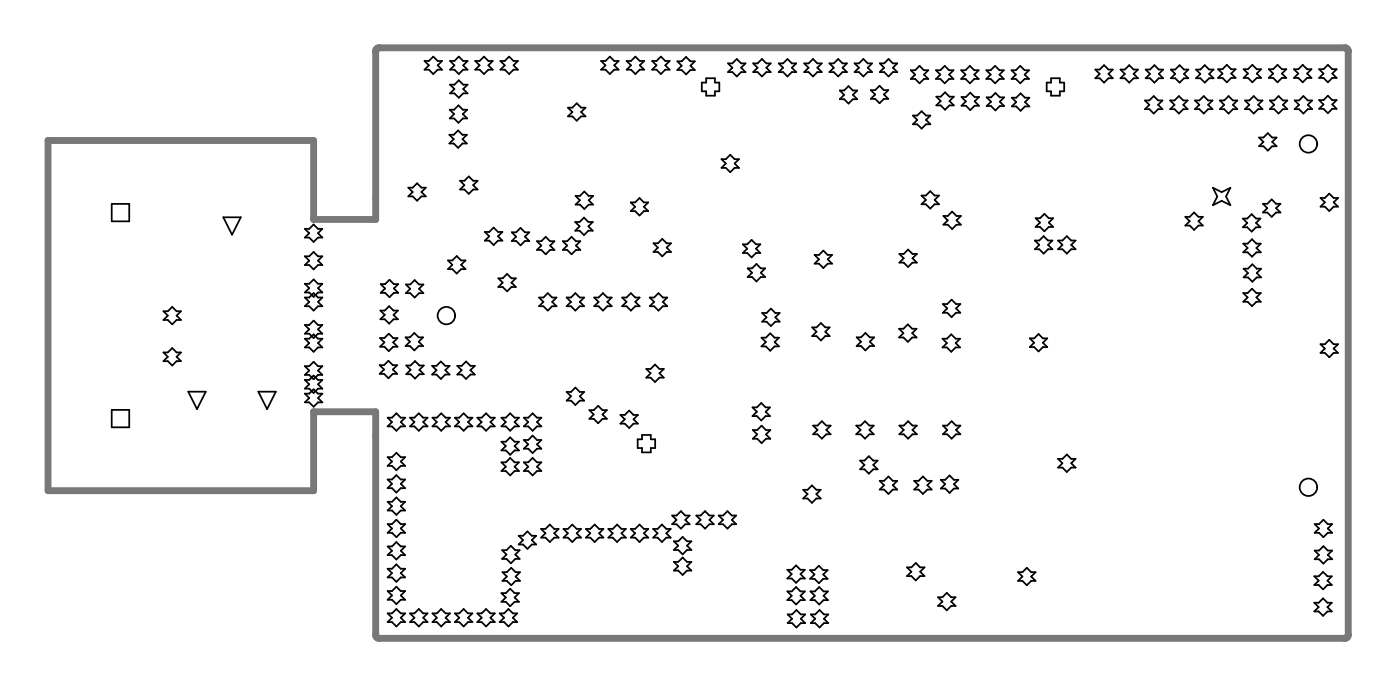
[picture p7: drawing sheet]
<svg xmlns="http://www.w3.org/2000/svg" width="67mm" height="33mm" viewBox="0 0 67 33" stroke-linecap="round" stroke-linejoin="round" font-family="sans-serif">
<g fill="none" stroke="#000" stroke-width=".08">
<path d="M5.4 9.8h.8v.8h-.8zM5.4 19.7h.8v.8h-.8zM7.9 16.9h.2l.2-.2 .2 .2h.2l-.2 .2 .2 .3h-.2l-.2 .2-.2-.2h-.2l.2-.3zM7.9 15h.2l.2-.3 .2 .3h.2l-.2 .2 .2 .2h-.2l-.2 .2-.2-.2h-.2l.2-.2zM9.1 18.8h.8l-.4 .9zM10.7 10.4h.9l-.4 .9zM12.4 18.8h.9l-.4 .9zM14.7 11h.2l.2-.2 .2 .2h.2l-.2 .2 .2 .2h-.2l-.2 .2-.2-.2h-.2l.2-.2zM14.7 18.9h.2l.2-.2 .2 .2h.2l-.2 .2 .2 .2h-.2l-.2 .2-.2-.2h-.2l.2-.2zM14.7 18.3h.2l.2-.3 .2 .3h.2l-.2 .2 .2 .2h-.2l-.2 .2-.2-.2h-.2l.2-.2zM14.7 17.6h.2l.2-.2 .2 .2h.2l-.2 .2 .2 .2h-.2l-.2 .2-.2-.2h-.2l.2-.2zM14.7 16.3h.2l.2-.2 .2 .2h.2l-.2 .2 .2 .2h-.2l-.2 .2-.2-.2h-.2l.2-.2z"/>
<path d="M14.7 15.6h.2l.2-.2 .2 .2h.2l-.2 .2 .2 .2h-.2l-.2 .2-.2-.2h-.2l.2-.2zM14.7 12.3h.2l.2-.2 .2 .2h.2l-.2 .2 .2 .2h-.2l-.2 .2-.2-.2h-.2l.2-.2zM14.7 13.6h.2l.2-.2 .2 .2h.2l-.2 .2 .2 .3h-.2l-.2 .2-.2-.2h-.2l.2-.3zM14.7 14.3h.2l.2-.2 .2 .2h.2l-.2 .2 .2 .2h-.2l-.2 .2-.2-.2h-.2l.2-.2zM18.3 17.5h.2l.2-.2 .2 .2h.2l-.2 .3 .2 .2h-.2l-.2 .2-.2-.2h-.2l.2-.2zM18.3 16.2h.2l.2-.2 .2 .2h.2l-.2 .3 .2 .2h-.2l-.2 .2-.2-.2h-.2l.2-.2zM18.3 14.9h.2l.2-.2 .2 .2h.3l-.3 .2 .3 .2h-.3l-.2 .3-.2-.3h-.2l.2-.2zM18.3 13.7h.2l.2-.3 .3 .3h.2l-.2 .2 .2 .2h-.2l-.3 .2-.2-.2h-.2l.2-.2zM19.5 16.2h.2l.2-.2 .3 .2h.2l-.2 .2 .2 .2h-.2l-.3 .2-.2-.2h-.2l.2-.2zM19.5 13.7h.2l.3-.2 .2 .2h.2l-.2 .2 .2 .2h-.2l-.2 .2-.3-.2h-.2l.2-.2zM19.6 17.6h.2l.2-.2 .2 .2h.2l-.2 .2 .2 .2h-.2l-.2 .2-.2-.2h-.2l.2-.2zM19.7 9h.2l.2-.2 .2 .2h.2l-.2 .2 .2 .2h-.2l-.2 .2-.2-.2h-.2l.2-.2z"/>
<path d="M20.4 2.9h.2l.3-.2 .2 .2h.2l-.2 .2 .2 .2h-.2l-.2 .3-.3-.3h-.2l.2-.2zM20.8 17.6h.2l.2-.2 .2 .2h.2l-.2 .2 .2 .2h-.2l-.2 .2-.2-.2h-.2l.2-.2zM21.6 12.5h.2l.2-.2 .2 .2h.2l-.2 .2 .2 .2h-.2l-.2 .2-.2-.2h-.2l.2-.2zM21.6 6.5h.2l.2-.2 .3 .2h.2l-.2 .2 .2 .2h-.2l-.3 .2-.2-.2h-.2l.2-.2zM21.6 5.3h.3l.2-.2 .2 .2h.2l-.2 .2 .2 .2h-.2l-.2 .2-.2-.2h-.3l.3-.2zM21.7 4.1h.2l.2-.2 .2 .2h.2l-.2 .2 .2 .2h-.2l-.2 .2-.2-.2h-.2l.2-.2zM21.7 2.9h.2l.2-.2 .2 .2h.2l-.2 .2 .2 .2h-.2l-.2 .3-.2-.3h-.2l.2-.2zM22 17.6h.2l.2-.2 .2 .2h.3l-.3 .2 .3 .2h-.3l-.2 .2-.2-.2h-.2l.2-.2zM22.1 8.7h.3l.2-.2 .2 .2h.2l-.2 .2 .2 .2h-.2l-.2 .2-.2-.2h-.3l.3-.2zM22.9 2.9h.2l.2-.2 .2 .2h.2l-.2 .2 .2 .2h-.2l-.2 .3-.2-.3h-.2l.2-.2zM23.3 11.1h.2l.3-.2 .2 .2h.2l-.2 .3 .2 .2h-.2l-.2 .2-.3-.2h-.2l.2-.2zM24 13.4h.2l.2-.2 .2 .2h.2l-.2 .2 .2 .2h-.2l-.2 .2-.2-.2h-.2l.2-.2z"/>
<path d="M24.1 2.9h.2l.2-.2 .2 .2h.2l-.2 .2 .2 .2h-.2l-.2 .3-.2-.3h-.2l.2-.2zM24.6 11.2h.2l.3-.2 .2 .2h.2l-.2 .2 .2 .2h-.2l-.2 .2-.3-.2h-.2l.2-.2zM25.8 11.6h.3l.2-.2 .2 .2h.2l-.2 .2 .2 .2h-.2l-.2 .2-.2-.2h-.3l.3-.2zM25.9 14.3h.3l.2-.2 .2 .2h.2l-.2 .2 .2 .2h-.2l-.2 .2-.2-.2h-.3l.3-.2zM27.1 11.6h.2l.2-.2 .2 .2h.2l-.2 .2 .2 .2h-.2l-.2 .2-.2-.2h-.2l.2-.2zM27.3 14.3h.2l.2-.2 .2 .2h.2l-.2 .2 .2 .2h-.2l-.2 .2-.2-.2h-.2l.2-.2zM27.3 18.8h.2l.2-.2 .2 .2h.2l-.2 .2 .2 .3h-.2l-.2 .2-.2-.2h-.2l.2-.3zM27.3 5.2h.2l.3-.2 .2 .2h.2l-.2 .2 .2 .2h-.2l-.2 .2-.3-.2h-.2l.2-.2zM27.7 10.7h.2l.2-.2 .2 .2h.2l-.2 .2 .2 .2h-.2l-.2 .2-.2-.2h-.2l.2-.2zM27.7 9.4h.2l.2-.2 .2 .2h.2l-.2 .2 .2 .2h-.2l-.2 .2-.2-.2h-.2l.2-.2zM28.4 19.7h.2l.2-.2 .2 .2h.2l-.2 .2 .2 .2h-.2l-.2 .2-.2-.2h-.2l.2-.2zM28.6 14.3h.2l.2-.2 .2 .2h.2l-.2 .2 .2 .2h-.2l-.2 .2-.2-.2h-.2l.2-.2z"/>
<path d="M28.9 2.9h.2l.3-.2 .2 .2h.2l-.2 .2 .2 .2h-.2l-.2 .3-.3-.3h-.2l.2-.2zM29.9 19.9h.2l.2-.2 .2 .2h.2l-.2 .3 .2 .2h-.2l-.2 .2-.2-.2h-.2l.2-.2zM29.9 14.3h.3l.2-.2 .2 .2h.2l-.2 .2 .2 .2h-.2l-.2 .2-.2-.2h-.3l.3-.2zM30.2 2.9h.2l.2-.2 .2 .2h.2l-.2 .2 .2 .2h-.2l-.2 .3-.2-.3h-.2l.2-.2zM30.4 9.7h.2l.2-.2 .2 .2h.2l-.2 .2 .2 .2h-.2l-.2 .3-.2-.3h-.2l.2-.2zM31.1 17.7h.2l.2-.2 .2 .2h.2l-.2 .2 .2 .2h-.2l-.2 .3-.2-.3h-.2l.2-.2zM31.3 14.3h.2l.2-.2 .2 .2h.2l-.2 .2 .2 .2h-.2l-.2 .2-.2-.2h-.2l.2-.2zM31.4 2.9h.2l.2-.2 .2 .2h.2l-.2 .2 .2 .2h-.2l-.2 .3-.2-.3h-.2l.2-.2zM31.5 11.7h.2l.2-.2 .2 .2h.2l-.2 .2 .2 .2h-.2l-.2 .2-.2-.2h-.2l.2-.2zM32.6 2.9h.2l.2-.2 .2 .2h.2l-.2 .3 .2 .2h-.2l-.2 .2-.2-.2h-.2l.2-.2zM33.8 4h.2v-.2h.4v.2h.2v.4h-.2v.2h-.4v-.2h-.2zM34.7 7.6h.2l.2-.2 .3 .2h.2l-.2 .3 .2 .2h-.2l-.3 .2-.2-.2h-.2l.2-.2z"/>
<path d="M35 3h.2l.3-.2 .2 .2h.2l-.2 .3 .2 .2h-.2l-.2 .2-.3-.2h-.2l.2-.2zM35.8 11.7h.2l.2-.2 .2 .2h.2l-.2 .3 .2 .2h-.2l-.2 .2-.2-.2h-.2l.2-.2zM36 12.9h.2l.2-.2 .2 .2h.2l-.2 .2 .2 .2h-.2l-.2 .2-.2-.2h-.2l.2-.2zM36.2 19.6h.2l.2-.2 .2 .2h.3l-.3 .2 .3 .2h-.3l-.2 .2-.2-.2h-.2l.2-.2zM36.3 3h.2l.2-.2 .2 .2h.2l-.2 .3 .2 .2h-.2l-.2 .2-.2-.2h-.2l.2-.2zM36.6 16.2h.3l.2-.2 .2 .2h.2l-.2 .2 .2 .2h-.2l-.2 .3-.2-.3h-.3l.3-.2zM36.7 15h.2l.2-.2 .2 .2h.2l-.2 .3 .2 .2h-.2l-.2 .2-.2-.2h-.2l.2-.2zM37.5 3h.2l.2-.2 .2 .2h.2l-.2 .3 .2 .2h-.2l-.2 .2-.2-.2h-.2l.2-.2zM38.7 3h.2l.2-.2 .2 .2h.3l-.3 .3 .3 .2h-.3l-.2 .2-.2-.2h-.2l.2-.2zM39.1 15.7h.2l.2-.2 .2 .2h.2l-.2 .2 .2 .3h-.2l-.2 .2-.2-.2h-.2l.2-.3zM39.2 12.3h.2l.2-.3 .2 .3h.2l-.2 .2 .2 .2h-.2l-.2 .2-.2-.2h-.2l.2-.2zM39.9 3h.2l.2-.2 .3 .2h.2l-.2 .3 .2 .2h-.2l-.3 .2-.2-.2h-.2l.2-.2z"/>
<path d="M40.4 4.3h.2l.2-.2 .2 .2h.3l-.3 .3 .3 .2h-.3l-.2 .2-.2-.2h-.2l.2-.2zM41.1 3h.2l.3-.2 .2 .2h.2l-.2 .3 .2 .2h-.2l-.2 .2-.3-.2h-.2l.2-.2zM41.2 16.2h.2l.3-.2 .2 .2h.2l-.2 .2 .2 .2h-.2l-.2 .2-.3-.2h-.2l.2-.2zM41.9 4.3h.2l.2-.2 .2 .2h.3l-.3 .2 .3 .3h-.3l-.2 .2-.2-.2h-.2l.2-.3zM42.3 3h.3l.2-.2 .2 .2h.2l-.2 .3 .2 .2h-.2l-.2 .2-.2-.2h-.3l.3-.2zM43.3 15.8h.2l.2-.2 .2 .2h.2l-.2 .2 .2 .2h-.2l-.2 .2-.2-.2h-.2l.2-.2zM43.3 12.2h.2l.2-.2 .2 .2h.2l-.2 .2 .2 .2h-.2l-.2 .2-.2-.2h-.2l.2-.2zM43.8 3.4h.2l.3-.2 .2 .2h.2l-.2 .2 .2 .2h-.2l-.2 .2-.3-.2h-.2l.2-.2zM43.9 5.6h.2l.3-.3 .2 .3h.2l-.2 .2 .2 .2h-.2l-.2 .2-.3-.2h-.2l.2-.2zM44.4 9.4h.2l.2-.2 .2 .2h.2l-.2 .2 .2 .2h-.2l-.2 .2-.2-.2h-.2l.2-.2zM45 3.4h.3l.2-.2 .2 .2h.2l-.2 .2 .2 .2h-.2l-.2 .2-.2-.2h-.3l.3-.2zM45.1 4.6h.2l.2-.2 .2 .2h.2l-.2 .3 .2 .2h-.2l-.2 .2-.2-.2h-.2l.2-.2z"/>
<path d="M45.4 16.3h.2l.2-.2 .2 .2h.2l-.2 .2 .2 .2h-.2l-.2 .2-.2-.2h-.2l.2-.2zM45.4 14.6h.2l.2-.2 .2 .2h.2l-.2 .2 .2 .2h-.2l-.2 .2-.2-.2h-.2l.2-.2zM45.4 10.4h.2l.2-.2 .2 .2h.2l-.2 .2 .2 .2h-.2l-.2 .2-.2-.2h-.2l.2-.2zM46.3 3.4h.2l.2-.2 .2 .2h.2l-.2 .2 .2 .2h-.2l-.2 .2-.2-.2h-.2l.2-.2zM46.3 4.7h.2l.2-.2 .2 .2h.2l-.2 .2 .2 .2h-.2l-.2 .2-.2-.2h-.2l.2-.2zM47.5 3.4h.2l.2-.2 .2 .2h.2l-.2 .2 .2 .2h-.2l-.2 .2-.2-.2h-.2l.2-.2zM47.5 4.7h.2l.2-.2 .2 .2h.2l-.2 .2 .2 .2h-.2l-.2 .2-.2-.2h-.2l.2-.2zM48.7 3.4h.2l.2-.2 .2 .2h.2l-.2 .2 .2 .2h-.2l-.2 .2-.2-.2h-.2l.2-.2zM48.7 4.7h.2l.2-.2 .2 .2h.2l-.2 .2 .2 .2h-.2l-.2 .2-.2-.2h-.2l.2-.2zM49.6 16.3h.2l.2-.2 .2 .2h.2l-.2 .2 .2 .2h-.2l-.2 .2-.2-.2h-.2l.2-.2zM49.8 11.6h.2l.2-.2 .2 .2h.3l-.3 .2 .3 .2h-.3l-.2 .2-.2-.2h-.2l.2-.2zM49.8 10.5h.3l.2-.2 .2 .2h.2l-.2 .2 .2 .2h-.2l-.2 .2-.2-.2h-.3l.3-.2z"/>
<path d="M50.4 4h.2v-.2h.4v.2h.2v.4h-.2v.2h-.4v-.2h-.2zM50.9 11.6h.2l.2-.2 .3 .2h.2l-.2 .2 .2 .2h-.2l-.3 .2-.2-.2h-.2l.2-.2zM52.7 3.3h.2l.2-.2 .2 .2h.3l-.3 .3 .3 .2h-.3l-.2 .2-.2-.2h-.2l.2-.2zM53.9 3.3h.2l.2-.2 .3 .2h.2l-.2 .3 .2 .2h-.2l-.3 .2-.2-.2h-.2l.2-.2zM55.1 4.8h.2l.2-.2 .2 .2h.2l-.2 .2 .2 .2h-.2l-.2 .3-.2-.3h-.2l.2-.2zM55.1 3.3h.3l.2-.2 .2 .2h.2l-.2 .3 .2 .2h-.2l-.2 .2-.2-.2h-.3l.3-.2zM56.3 4.8h.2l.2-.2 .2 .2h.3l-.3 .2 .3 .2h-.3l-.2 .3-.2-.3h-.2l.2-.2zM56.4 3.3h.2l.2-.2 .2 .2h.2l-.2 .3 .2 .2h-.2l-.2 .2-.2-.2h-.2l.2-.2zM57 10.4h.3l.2-.2 .2 .2h.2l-.2 .2 .2 .2h-.2l-.2 .2-.2-.2h-.3l.3-.2zM57.5 4.8h.2l.2-.2 .2 .2h.3l-.3 .2 .3 .2h-.3l-.2 .3-.2-.3h-.2l.2-.2zM57.6 3.3h.2l.2-.2 .2 .2h.2l-.2 .3 .2 .2h-.2l-.2 .2-.2-.2h-.2l.2-.2zM58.4 9l.4 .2 .4-.2-.2 .4 .2 .5-.4-.2-.4 .2 .2-.5z"/>
<path d="M58.6 3.3h.2l.2-.2 .3 .2h.2l-.2 .2 .2 .2h-.2l-.3 .3-.2-.3h-.2l.2-.2zM58.7 4.8h.2l.2-.2 .2 .2h.3l-.3 .2 .3 .2h-.3l-.2 .3-.2-.3h-.2l.2-.2zM59.8 10.5h.2l.2-.2 .3 .2h.2l-.2 .2 .2 .2h-.2l-.3 .2-.2-.2h-.2l.2-.2zM59.8 14.1h.2l.3-.2 .2 .2h.2l-.2 .2 .2 .2h-.2l-.2 .2-.3-.2h-.2l.2-.2zM59.8 11.7h.2l.3-.2 .2 .2h.2l-.2 .2 .2 .2h-.2l-.2 .2-.3-.2h-.2l.2-.2zM59.9 12.9h.2l.2-.2 .2 .2h.2l-.2 .2 .2 .2h-.2l-.2 .2-.2-.2h-.2l.2-.2zM59.9 3.3h.2l.2-.2 .2 .2h.2l-.2 .2 .2 .2h-.2l-.2 .3-.2-.3h-.2l.2-.2zM59.9 4.8h.2l.2-.2 .3 .2h.2l-.2 .2 .2 .2h-.2l-.3 .3-.2-.3h-.2l.2-.2zM60.6 6.6h.2l.2-.2 .2 .2h.2l-.2 .2 .2 .2h-.2l-.2 .2-.2-.2h-.2l.2-.2zM60.8 9.8h.2l.2-.2 .2 .2h.2l-.2 .2 .2 .2h-.2l-.2 .2-.2-.2h-.2l.2-.2zM61.1 3.3h.2l.2-.2 .2 .2h.2l-.2 .2 .2 .2h-.2l-.2 .3-.2-.3h-.2l.2-.2zM61.1 4.8h.2l.2-.2 .2 .2h.3l-.3 .2 .3 .2h-.3l-.2 .3-.2-.3h-.2l.2-.2z"/>
<path d="M62.3 3.3h.2l.2-.2 .2 .2h.2l-.2 .2 .2 .2h-.2l-.2 .3-.2-.3h-.2l.2-.2zM62.3 4.8h.2l.2-.2 .2 .2h.3l-.3 .2 .3 .2h-.3l-.2 .3-.2-.3h-.2l.2-.2zM63.5 3.3h.2l.2-.2 .2 .2h.2l-.2 .2 .2 .2h-.2l-.2 .3-.2-.3h-.2l.2-.2zM63.5 4.8h.2l.2-.2 .2 .2h.2l-.2 .2 .2 .2h-.2l-.2 .2-.2-.2h-.2l.2-.2zM63.6 16.5h.2l.2-.2 .2 .2h.2l-.2 .3 .2 .2h-.2l-.2 .2-.2-.2h-.2l.2-.2zM63.6 9.5h.2l.2-.2 .2 .2h.2l-.2 .2 .2 .2h-.2l-.2 .2-.2-.2h-.2l.2-.2zM18.7 22h.2l.2-.2 .2 .2h.2l-.2 .2 .2 .2h-.2l-.2 .2-.2-.2h-.2l.2-.2zM18.7 29.5h.2l.2-.2 .2 .2h.2l-.2 .2 .2 .2h-.2l-.2 .2-.2-.2h-.2l.2-.2zM18.7 28.4h.2l.2-.2 .2 .2h.2l-.2 .2 .2 .2h-.2l-.2 .2-.2-.2h-.2l.2-.2zM18.7 27.3h.2l.2-.2 .2 .2h.2l-.2 .2 .2 .3h-.2l-.2 .2-.2-.2h-.2l.2-.3zM18.7 26.3h.2l.2-.2 .2 .2h.2l-.2 .2 .2 .2h-.2l-.2 .2-.2-.2h-.2l.2-.2zM18.7 25.2h.2l.2-.2 .2 .2h.2l-.2 .2 .2 .2h-.2l-.2 .2-.2-.2h-.2l.2-.2z"/>
<path d="M18.7 24.1h.2l.2-.2 .2 .2h.2l-.2 .2 .2 .2h-.2l-.2 .2-.2-.2h-.2l.2-.2zM18.7 23h.2l.2-.2 .2 .2h.2l-.2 .3 .2 .2h-.2l-.2 .2-.2-.2h-.2l.2-.2zM18.7 20.1h.2l.2-.2 .2 .2h.2l-.2 .2 .2 .2h-.2l-.2 .2-.2-.2h-.2l.2-.2zM19.7 29.5h.2l.3-.2 .2 .2h.2l-.2 .2 .2 .2h-.2l-.2 .2-.3-.2h-.2l.2-.2zM19.7 20.1h.2l.3-.2 .2 .2h.2l-.2 .2 .2 .2h-.2l-.2 .2-.3-.2h-.2l.2-.2zM20.8 29.5h.2l.2-.2 .2 .2h.3l-.3 .2 .3 .2h-.3l-.2 .2-.2-.2h-.2l.2-.2zM20.8 20.1h.2l.2-.2 .2 .2h.3l-.3 .2 .3 .2h-.3l-.2 .2-.2-.2h-.2l.2-.2zM21.9 29.5h.2l.2-.2 .2 .2h.2l-.2 .2 .2 .2h-.2l-.2 .2-.2-.2h-.2l.2-.2zM21.9 20.1h.2l.2-.2 .2 .2h.2l-.2 .2 .2 .2h-.2l-.2 .2-.2-.2h-.2l.2-.2zM23 29.5h.2l.2-.2 .2 .2h.2l-.2 .2 .2 .2h-.2l-.2 .2-.2-.2h-.2l.2-.2zM23 20.1h.2l.2-.2 .2 .2h.2l-.2 .2 .2 .2h-.2l-.2 .2-.2-.2h-.2l.2-.2zM24.1 29.5h.2l.2-.2 .2 .2h.2l-.2 .2 .2 .2h-.2l-.2 .2-.2-.2h-.2l.2-.2z"/>
<path d="M24.1 28.5h.2l.3-.2 .2 .2h.2l-.2 .2 .2 .2h-.2l-.2 .2-.3-.2h-.2l.2-.2zM24.1 20.1h.2l.3-.2 .2 .2h.2l-.2 .2 .2 .2h-.2l-.2 .2-.3-.2h-.2l.2-.2zM24.1 21.2h.2l.3-.2 .2 .2h.2l-.2 .2 .2 .2h-.2l-.2 .3-.3-.3h-.2l.2-.2zM24.1 22.2h.2l.3-.2 .2 .2h.2l-.2 .2 .2 .2h-.2l-.2 .2-.3-.2h-.2l.2-.2zM24.2 26.4h.2l.2-.2 .2 .2h.2l-.2 .3 .2 .2h-.2l-.2 .2-.2-.2h-.2l.2-.2zM24.2 27.5h.2l.2-.2 .2 .2h.2l-.2 .2 .2 .2h-.2l-.2 .2-.2-.2h-.2l.2-.2zM25 25.7h.2l.2-.2 .2 .2h.2l-.2 .3 .2 .2h-.2l-.2 .2-.2-.2h-.2l.2-.2zM25.2 22.2h.2l.2-.2 .2 .2h.3l-.3 .2 .3 .2h-.3l-.2 .2-.2-.2h-.2l.2-.2zM25.2 20.1h.2l.2-.2 .2 .2h.3l-.3 .2 .3 .2h-.3l-.2 .2-.2-.2h-.2l.2-.2zM25.2 21.1h.2l.2-.2 .2 .2h.3l-.3 .3 .3 .2h-.3l-.2 .2-.2-.2h-.2l.2-.2zM26 25.4h.3l.2-.2 .2 .2h.2l-.2 .2 .2 .2h-.2l-.2 .2-.2-.2h-.3l.3-.2zM27.1 25.4h.2l.2-.2 .3 .2h.2l-.2 .2 .2 .2h-.2l-.3 .2-.2-.2h-.2l.2-.2z"/>
<path d="M28.2 25.4h.2l.2-.2 .2 .2h.2l-.2 .2 .2 .2h-.2l-.2 .2-.2-.2h-.2l.2-.2zM29.3 25.4h.2l.2-.2 .2 .2h.2l-.2 .2 .2 .2h-.2l-.2 .2-.2-.2h-.2l.2-.2zM30.4 25.4h.2l.2-.2 .2 .2h.2l-.2 .2 .2 .2h-.2l-.2 .2-.2-.2h-.2l.2-.2zM30.7 21.1h.2v-.2h.4v.2h.2v.4h-.2v.2h-.4v-.2h-.2zM31.4 25.4h.2l.3-.2 .2 .2h.2l-.2 .2 .2 .2h-.2l-.2 .2-.3-.2h-.2l.2-.2zM32.3 24.8h.3l.2-.2 .2 .2h.2l-.2 .2 .2 .2h-.2l-.2 .2-.2-.2h-.3l.3-.2zM32.4 26h.2l.3-.2 .2 .2h.2l-.2 .2 .2 .2h-.2l-.2 .2-.3-.2h-.2l.2-.2zM32.4 27h.2l.3-.2 .2 .2h.2l-.2 .2 .2 .2h-.2l-.2 .2-.3-.2h-.2l.2-.2zM33.5 24.8h.2l.2-.2 .2 .2h.3l-.3 .2 .3 .2h-.3l-.2 .2-.2-.2h-.2l.2-.2zM34.6 24.8h.2l.2-.2 .2 .2h.2l-.2 .2 .2 .2h-.2l-.2 .2-.2-.2h-.2l.2-.2zM36.2 20.7h.2l.3-.2 .2 .2h.2l-.2 .2 .2 .2h-.2l-.2 .2-.3-.2h-.2l.2-.2zM37.9 28.4h.2l.2-.2 .2 .2h.2l-.2 .2 .2 .2h-.2l-.2 .3-.2-.3h-.2l.2-.2z"/>
<path d="M37.9 27.4h.2l.2-.2 .2 .2h.2l-.2 .2 .2 .2h-.2l-.2 .2-.2-.2h-.2l.2-.2zM37.9 29.5h.2l.2-.2 .2 .2h.3l-.3 .2 .3 .2h-.3l-.2 .3-.2-.3h-.2l.2-.2zM38.7 23.5h.2l.2-.2 .2 .2h.2l-.2 .2 .2 .3h-.2l-.2 .2-.2-.2h-.2l.2-.3zM39 27.4h.2l.2-.2 .2 .2h.2l-.2 .2 .2 .2h-.2l-.2 .2-.2-.2h-.2l.2-.2zM39 28.4h.2l.2-.2 .2 .2h.2l-.2 .2 .2 .2h-.2l-.2 .3-.2-.3h-.2l.2-.2zM39 29.5h.2l.2-.2 .3 .2h.2l-.2 .2 .2 .2h-.2l-.3 .3-.2-.3h-.2l.2-.2zM39.1 20.5h.2l.3-.3 .2 .3h.2l-.2 .2 .2 .2h-.2l-.2 .2-.3-.2h-.2l.2-.2zM41.2 20.5h.2l.2-.3 .2 .3h.3l-.3 .2 .3 .2h-.3l-.2 .2-.2-.2h-.2l.2-.2zM41.4 22.1h.2l.2-.2 .2 .2h.2l-.2 .2 .2 .3h-.2l-.2 .2-.2-.2h-.2l.2-.3zM42.3 23.1h.2l.3-.2 .2 .2h.2l-.2 .2 .2 .2h-.2l-.2 .2-.3-.2h-.2l.2-.2zM43.3 20.5h.2l.2-.3 .2 .3h.2l-.2 .2 .2 .2h-.2l-.2 .2-.2-.2h-.2l.2-.2zM43.7 27.3h.2l.2-.2 .2 .2h.2l-.2 .2 .2 .2h-.2l-.2 .2-.2-.2h-.2l.2-.2z"/>
<path d="M44 23.1h.2l.2-.2 .2 .2h.2l-.2 .2 .2 .2h-.2l-.2 .2-.2-.2h-.2l.2-.2zM45.1 28.7h.3l.2-.2 .2 .2h.2l-.2 .2 .2 .2h-.2l-.2 .2-.2-.2h-.3l.3-.2zM45.3 23.1h.2l.2-.2 .2 .2h.2l-.2 .2 .2 .2h-.2l-.2 .2-.2-.2h-.2l.2-.2zM45.4 20.5h.2l.2-.3 .2 .3h.2l-.2 .2 .2 .2h-.2l-.2 .2-.2-.2h-.2l.2-.2zM49 27.5h.2l.2-.2 .2 .2h.2l-.2 .2 .2 .2h-.2l-.2 .2-.2-.2h-.2l.2-.2zM50.9 22.1h.2l.2-.3 .3 .3h.2l-.2 .2 .2 .2h-.2l-.3 .2-.2-.2h-.2l.2-.2zM63.3 29h.2l.2-.2 .2 .2h.2l-.2 .2 .2 .2h-.2l-.2 .2-.2-.2h-.2l.2-.2zM63.3 27.7h.2l.2-.2 .2 .2h.2l-.2 .2 .2 .2h-.2l-.2 .2-.2-.2h-.2l.2-.2zM63.3 25.2h.2l.2-.2 .2 .2h.2l-.2 .2 .2 .2h-.2l-.2 .2-.2-.2h-.2l.2-.2zM63.3 26.5h.2l.2-.3 .2 .3h.2l-.2 .2 .2 .2h-.2l-.2 .2-.2-.2h-.2l.2-.2z"/>
<circle cx="21.5" cy="15.2" r=".42"/>
<circle cx="63" cy="6.9" r=".42"/>
<circle cx="63" cy="23.4" r=".42"/>
</g>
<path d="M64.9 30.5v-28l-.2-.2h-46.5l-.1 .2v8h-3v-3.7h-12.8v16.8h12.8v-3.8h3v10.7l.1 .2h46.5M64.9 30.5l-.2 .2" fill="none" stroke="#787878" stroke-width=".33"/>
</svg>
